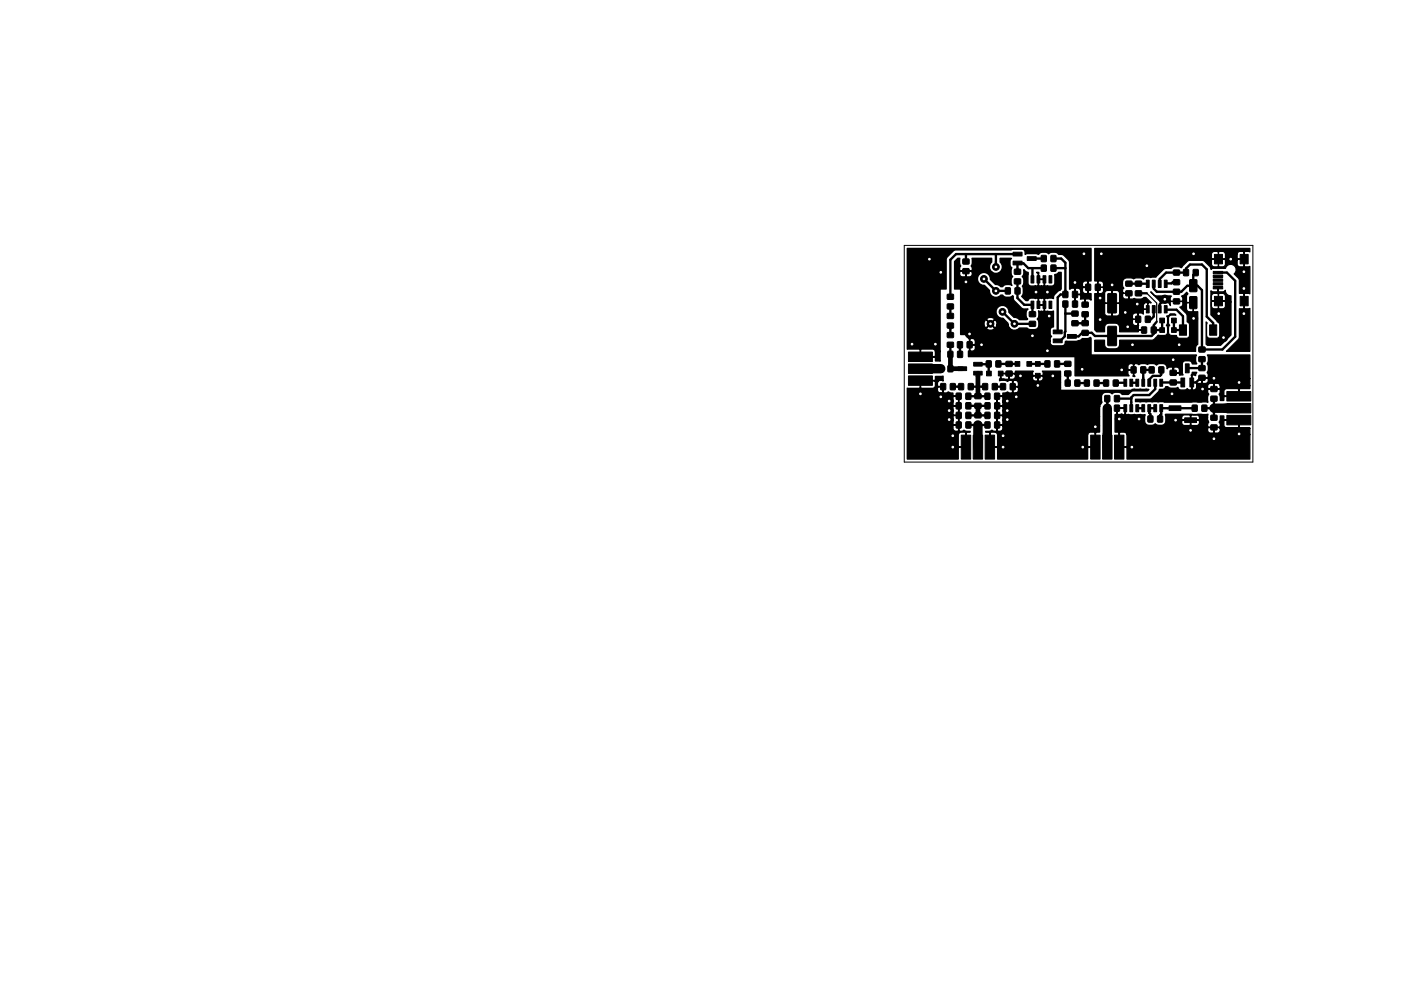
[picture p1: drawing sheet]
<svg xmlns="http://www.w3.org/2000/svg" width="297mm" height="210mm" viewBox="0 0 297 210" stroke-linecap="round" stroke-linejoin="round" font-family="sans-serif">
<path d="M191.7 52.1h73.9v45.9h-73.9z" fill="none" stroke="#000" stroke-width=".21"/>
<g fill="#000" stroke="#000" stroke-width=".21">
<path d="M204.2 57h1.2v1l-1.2 .1zM204.2 55h1.2v1h-1.2zM214.8 53.5h1.9v.8h-1.9zM214.8 55.4h1.9v.8h-1.9zM215.1 57.2l1.2-.1 .1 1-1.3 .1zM215.1 59.2h1.2l.1 1h-1.3zM217.8 54.5h1.9v.8h-1.9zM218.6 58.5h.6v1.5h-.6zM219.9 58.5h.6v1.5h-.6zM220.8 56.3h1v1.2h-1zM220.8 54.2h1v1.3h-1zM221.1 58.5h.6v1.5h-.6z"/>
<path d="M222.8 56.3h1.1l-.1 1.2h-1zM222.8 54.2h1.1l-.1 1.3h-1zM222.4 58.5h.6v1.5h-.6zM238.7 59.7h1.3v1h-1.3zM240.7 59.7h1.3v1h-1.2zM248.8 57.3h1.2l.1 1h-1.3zM248.8 59.4h1.2l.1 1h-1.3zM251 57.2h1l-.1 1.3-1-.1zM252.3 59.4l1.2-.1 .3 .1v2.3l-.1 .2h-1.3l-.2-.1zM253 57.2h1v1.3l-1-.1zM257.5 54h1.7v2h-1.7zM257.2 60h2v.5h-2z"/>
<path d="M257.2 59.2h2v.5h-2zM257.2 58.4h2v.5h-2zM257.2 57.6h2v.5h-2zM262.9 54h1.7v2h-1.7zM192.6 77.2h5.1v2h-5.1zM192.6 79.8h5.1v2h-5.1zM192.6 74.7h5.1v2h-5.1zM199 77.6h1l-.1 1.3-1-.1zM200.9 70.6h1.2v1h-1.2zM200.9 72.6h1.2v1l-1.2 .1zM200.9 66.5h1.2v1l-1.2 .1zM200.9 68.6h1.2v1h-1.2z"/>
<path d="M200.9 62.5h1.2v1h-1.2zM200.9 64.5h1.2v1h-1.2zM201 74.6h1v1.2h-1zM201 77.6h1v1.3l-1-.1zM203 72.5h1v1.3h-1zM203 74.6h1.1l-.1 1.2h-1zM203.1 77.8h1.8v.8h-1.8zM205.1 72.5h1v1.3h-1zM206.4 78.8h1.8v.8h-1.8zM206.4 76.9h1.8v.8h-1.8zM209.2 78.7h1v1h-1zM209.1 76.6h1v1.3l-1-.1z"/>
<path d="M211.2 76.6h1v1.3l-1-.1zM211.7 78.7h1v1h-1zM213.2 61.1h1v1.3l-1-.1zM213.3 76.7h1.3v1h-1.3zM213.3 78.8l1.3-.1v1l-1.3 .1zM215.2 76.7h1v1h-1zM215.2 61.1h1v1.3l-1-.1zM217.7 76.7h1v1h-1zM218.3 66.2l1.2-.1v1l-1.2 .1zM218.3 68.2h1.2v1h-1.2zM218.6 63.9h.6v1.5h-.6zM219.9 63.9h.6v1.5h-.6z"/>
<path d="M219.5 79.2h1v1h-1zM219.5 76.7h1v1h-1zM221.6 76.6h1v1.3l-1-.1zM221.1 63.9h.6v1.5h-.6zM222.4 63.9h.6v1.5h-.6zM223.3 70h1.9v.8h-1.9zM223.3 71.9h1.9v.8h-1.9zM223.6 76.6h1v1.3l-1-.1zM225.4 61.9h1v1.2h-1zM225.4 63.9h1v1.3l-1-.1zM225.8 76.7h1.2v1h-1.2zM225.8 78.7h1.2v1l-1.2 .1z"/>
<path d="M226.3 71h1.9v.8h-1.9zM227.3 68.1h1.2l.1 1h-1.3zM227.3 66h1.2l.1 1-1.3 .1zM227.4 61.9h1v1.2h-1zM227.4 63.9h1v1.3l-1-.1zM229.4 70.1h1.3v1h-1.2zM229.4 68.1l1.3-.1v1l-1.2 .1zM229.4 64.1h1.3v1h-1.2zM229.4 66.2h1.3v1h-1.2zM230.2 60.3h1v1.3h-1zM232.3 60.3h1l-.1 1.3h-1zM234.9 62.3h1.6l.2 .1v3.8l-.1 .2h-1.5l-.2-.1z"/>
<path d="M234.9 69.3l1.6-.1 .2 .2v3.7l-.1 .2-1.5 .1-.2-.2zM238.7 61.7h1.3v1l-1.3 .1zM239.8 77.9h1.1l-.1 1.2h-1zM240.7 61.7h1.3v1l-1.2 .1zM240.8 67.1h1v1.3h-1zM241.9 77.9h1v1.2h-1zM242.1 69.4h1l-.1 1.3-1-.1zM242.9 67.1h1l-.1 1.3h-1zM243 59.4h.6v1.6h-.6zM243 64.8h.6v1.6h-.6zM243.7 77.9h1v1.2h-1zM244.1 69.4h1v1.3l-1-.1z"/>
<path d="M244.3 59.4h.6v1.6h-.6zM244.3 64.8h.6v1.6h-.6zM245.6 59.4h.6v1.6h-.6zM245.6 64.8h.6v1.6h-.6zM245.7 77.9h1v1.2h-1zM245.9 67.5h1v1h-1zM245.9 69.5h1v1h-1zM246.9 59.4h.6v1.6h-.6zM246.9 64.8h.6v1.6h-.6zM248.1 78.6h1.3v1h-1.3zM248.4 67.5h1v1h-1zM248.4 69.5h1v1h-1z"/>
<path d="M248.8 63.4h1.2l.1 1-1.3 .1zM248.8 61.4h1.2l.1 1h-1.3zM251.3 77.2h.8v1.9h-.8zM250.1 68.9h1.5v2.2h-1.5zM252.3 63l1.2-.1 .3 .1v2.3l-.1 .2h-1.3l-.2-.1zM254.2 73.7l1.2-.1 .1 1-1.3 .1zM254.2 75.7h1.2l.1 1h-1.3zM254.2 79.6h1.2l.1 1-1.3 .1zM254.2 77.6h1.2l.1 1h-1.3zM256.5 68.9h1.5v2.2h-1.5zM257.5 62.9h1.7v2h-1.7zM257.2 60.8h2v.5h-2z"/>
<path d="M262.9 62.9h1.7v2h-1.7zM199.5 81.4h1l-.1 1.3-1-.1zM201.5 81.4h1v1.3l-1-.1zM202.8 85.5h1l-.1 1.2h-1zM202.8 83.4l1 .1-.1 1.2h-1zM202.8 89.5l1 .1v1.2h-1.1zM202.8 87.5h1v1.3l-1.1-.1zM203.3 81.4h1l-.1 1.3-1-.1zM203.8 92.3h2v5.1h-2zM204.8 85.5h1v1.2h-1zM204.8 83.4l1 .1v1.2h-1zM204.8 89.5l1 .1v1.2h-1z"/>
<path d="M204.8 87.5h1v1.3l-1-.1zM205.3 81.4h1v1.3l-1-.1zM206.3 92.3h2v5.1h-2zM206.7 89.7h1.2l.1 1h-1.3zM206.7 87.6h1.2l.1 1h-1.3zM206.7 85.6h1.2l.1 1h-1.3zM206.7 83.5h1.2l.1 1-1.3 .1zM208.4 81.4h1l-.1 1.3-1-.1zM208.9 92.3h2v5.1h-2zM208.9 83.4l1 .1-.1 1.2h-1zM208.9 89.5l1 .1-.1 1.2h-1zM208.9 87.5h1l-.1 1.3-1-.1z"/>
<path d="M208.9 85.5h1v1.2h-1zM210.4 81.4h1v1.3l-1-.1zM210.9 83.4l1 .1v1.2h-1zM210.9 89.5l1 .1v1.2h-1zM210.9 87.5h1v1.3l-1-.1zM210.9 85.5h1v1.2h-1zM212.2 81.4h1l-.1 1.3-1-.1zM214.2 81.4h1v1.3l-1-.1zM225.9 80.6l1 .1v1.2h-1zM227.9 80.6l1 .1v1.2h-1zM229.9 80.6l1.1 .1-.1 1.2h-1zM231.2 92.3h2v5.1h-2z"/>
<path d="M232 80.6l1 .1v1.2h-1zM233.8 92.3h2v5.1h-2zM234 80.6l1 .1v1.2h-1zM234.3 86h1l-.1 1.3-1-.1zM234.3 83.9l1 .1-.1 1.2h-1zM236.1 80.6l1 .1-.1 1.2h-1zM236.3 92.3h2v5.1h-2zM236.3 86h1v1.3l-1-.1zM236.3 83.9l1 .1v1.2h-1zM238.3 80.5h.6v1.5h-.6zM238.3 85.9h.6v1.5h-.6zM239.6 80.5h.6v1.5h-.6z"/>
<path d="M239.6 85.9h.6v1.5h-.6zM240.8 80.5h.6v1.5h-.6zM240.8 85.9h.6v1.5h-.6zM242.1 80.5h.6v1.5h-.6zM242.1 85.9h.6v1.5h-.6zM243.4 80.5h.6v1.5h-.6zM243.4 85.9h.6v1.5h-.6zM243.4 88.3h1v1.2h-1zM244.6 80.5h.6v1.5h-.6zM244.6 85.9h.6v1.5h-.6zM245.5 88.3h1l-.1 1.2h-1zM245.9 80.5h.6v1.5h-.6z"/>
<path d="M245.9 85.9h.6v1.5h-.6zM248.1 80.6h1.3v1l-1.3 .1zM250.4 80.2h.8v1.9h-.8zM247.9 86.1h2.5v1h-2.5zM252.3 80.2h.8v1.9h-.8zM252.8 86h1v1.3l-1-.1zM251.2 88.6h2.5v1h-2.5zM254.8 86h1.1l-.1 1.3-1-.1zM256.8 88.1h1.2v1h-1.2zM256.8 90.2h1.2v.9l-1.2 .1zM256.8 84.1h1.2v.9l-1.2 .1zM256.8 82h1.2v1l-1.2 .1z"/>
<path d="M260.1 85.6h5.1v2h-5.1zM260.1 83.1h5.1v2h-5.1zM260.1 88.1h5.1v2h-5.1z"/>
<circle cx="197.1" cy="55" r=".87"/>
<circle cx="199.5" cy="57.8" r=".87"/>
<circle cx="204.8" cy="59.8" r=".87"/>
<circle cx="208.6" cy="59.2" r=".72"/>
<circle cx="211.2" cy="56.6" r=".72"/>
<circle cx="227.9" cy="59.9" r=".87"/>
<circle cx="229.8" cy="53.8" r=".87"/>
<circle cx="233.5" cy="53.8" r=".87"/>
<circle cx="243.2" cy="56.4" r=".87"/>
<circle cx="253.1" cy="53.8" r=".87"/>
<circle cx="260.9" cy="55" r=".87"/>
<circle cx="263.7" cy="57.7" r=".87"/>
<circle cx="193.4" cy="73" r=".87"/>
<circle cx="198.3" cy="73" r=".87"/>
<circle cx="205.6" cy="70.9" r=".87"/>
<circle cx="208.1" cy="73.1" r=".87"/>
<circle cx="210" cy="68.7" r=".72"/>
<circle cx="211.2" cy="61.7" r=".72"/>
<circle cx="212.5" cy="66.2" r=".72"/>
<circle cx="215.1" cy="68.7" r=".72"/>
<circle cx="216.4" cy="79.8" r=".87"/>
<circle cx="218.9" cy="71.2" r=".87"/>
<circle cx="219.7" cy="62" r=".87"/>
<circle cx="222.1" cy="74.4" r=".87"/>
<circle cx="222.1" cy="62" r=".87"/>
<circle cx="222.5" cy="67.1" r=".87"/>
<circle cx="223.2" cy="79.8" r=".87"/>
<circle cx="229.4" cy="78.4" r=".87"/>
<circle cx="233.2" cy="67.8" r=".87"/>
<circle cx="233.2" cy="63.2" r=".87"/>
<circle cx="235.8" cy="60.4" r=".87"/>
<circle cx="237.8" cy="78.5" r=".87"/>
<circle cx="238.6" cy="66.3" r=".87"/>
<circle cx="239.1" cy="69.3" r=".87"/>
<circle cx="240.1" cy="73.1" r=".87"/>
<circle cx="241.1" cy="64.5" r=".87"/>
<circle cx="247" cy="63.5" r=".87"/>
<circle cx="248.7" cy="76.3" r=".87"/>
<circle cx="250" cy="73.1" r=".87"/>
<circle cx="253.1" cy="67.6" r=".87"/>
<circle cx="258.4" cy="66.5" r=".87"/>
<circle cx="259.4" cy="71.6" r=".87"/>
<circle cx="263.7" cy="66.5" r=".87"/>
<circle cx="263.7" cy="61.2" r=".87"/>
<circle cx="195.1" cy="83.6" r=".87"/>
<circle cx="199.5" cy="84.2" r=".87"/>
<circle cx="201.2" cy="87.1" r=".87"/>
<circle cx="201.2" cy="85.1" r=".87"/>
<circle cx="201.2" cy="89" r=".87"/>
<circle cx="202" cy="94.9" r=".87"/>
<circle cx="202" cy="92.5" r=".87"/>
<circle cx="212.7" cy="94.9" r=".87"/>
<circle cx="212.7" cy="92.5" r=".87"/>
<circle cx="213.6" cy="89" r=".87"/>
<circle cx="213.6" cy="87.1" r=".87"/>
<circle cx="213.6" cy="85.1" r=".87"/>
<circle cx="215.5" cy="84.2" r=".87"/>
<circle cx="220" cy="81.8" r=".87"/>
<circle cx="229.6" cy="94.9" r=".87"/>
<circle cx="232.2" cy="90.5" r=".87"/>
<circle cx="237.3" cy="88.9" r=".87"/>
<circle cx="240" cy="94.9" r=".87"/>
<circle cx="241.5" cy="88.9" r=".87"/>
<circle cx="248.5" cy="83.6" r=".87"/>
<circle cx="249.3" cy="89.1" r=".87"/>
<circle cx="252.4" cy="91.3" r=".87"/>
<circle cx="255" cy="82.5" r=".87"/>
<circle cx="257.4" cy="80.3" r=".87"/>
<circle cx="257.4" cy="93.1" r=".87"/>
<circle cx="262.7" cy="92.1" r=".87"/>
<circle cx="262.7" cy="81.1" r=".87"/>
</g>
<g fill="none" stroke="#000" stroke-width=".5">
<path d="M204.8 53.9v1.6M208.6 59.2l2.6 2.5h2.5M211.2 53.9v2.7M215.7 59.7v3.5l1.5 1.5h1.7M215.7 53.9h-13l-1.2 1.2v7.8M218.8 54.9h2.5M218.9 56.9v2.4M221.3 56.9h-3.3l-1-1h-1.3v1.8M223.3 54.9h1.7l.9 .8v6.8M223.4 56.9h2.5M249.4 59.9h-.8l-.2 .2h-1.2M258.2 57.8h1.9l1.8 1.8v11.8l-2.7 2.8h-4.4v-12.6l-.9-1h-.9v-2.3l.5-.5"/>
<path d="M201.5 65v2.1M201.5 69.1v2M201.5 73.1v2.1M201.5 75.2h.1M203.5 73.1v2.1M207.3 77.3l2.3-.1v2M211.7 77.2h4M212.5 66.2l2.6 2.5h3.8M218.3 77.2h3.8M218.9 64.6v2.1M225.8 62.5h-.9l-.6 .6v7.3M225.9 64.5v5.9l-.1 .1v.9l-1 .9h-.5"/>
<path d="M225.9 66.5h.1M225.9 66.5h2M226.4 77.2h-2.3M226.4 79.2v2.1M230.1 66.7v1.7l-.2 .2h-2M239.3 60.2h4M241.4 62.2h1.8M244.2 78.5h-1.8v2.7M244.6 65.6v1.6l-.6 .5h-.6M244.6 60.2v1l.7 .7h5.2l1.2-1.3h1.3M245.2 68.3l-.6 .7v1.8l-.4 .5h-12l-.7-.7h-2.1l-.7 .8h-1.3M245.9 60.2v-1l1.3-1.4h4.3v-.8l.8-.9h2.5l1.1 1v10.1l1.3 1.3v1.5"/>
<path d="M246.2 78.5v1l-.3 .3h-1.5l-.7 .7v.7M246.4 68v2h-1.8M247 63.5l-1.1 1.1v1M247.2 65.7h2.2l1.4 1.4v2.9M248.7 76.3v2.8M248.9 68v2h2.1M254.8 76.2v1.9h-3.1M202 82h1.8M205.3 84.1h4.1M205.3 86.1h4.1M205.3 90.2h4.1M205.3 88.1h4.1"/>
<path d="M205.8 82h3.1M210.9 82h1.8M228.4 81.3h2.1M232.5 81.3h2M234.8 85.4h.1M234.8 84.6v2M236.8 84.6h3.1M238.6 81.2l-2 .1M239.9 81.2h1.2M239.9 81.2h.1M241.1 86.6h1.3M244.9 86.6h-1.2v1l.2 .3v1"/>
<path d="M244.9 81.3v1.2l-1.2 1.3h-3.3l-.5 .5v2.3M246.2 81.1h4.6M253.3 86.6h-7.1v1.2l-.2 .3v.8M254.8 80.1h-.2l-1 1h-.9M255.3 86.6h2.1M257.4 84.6v4"/>
</g>
<path d="M243.2 62.2l2 2.1v4" fill="none" stroke="#000" stroke-width=".25"/>
<path d="M201.5 75.2v3h2.5M207.3 79.2v4.9M207.3 86.1v2" fill="none" stroke="#000" stroke-width="1"/>
<path d="M195.1 78.2h4.4M207.3 90.2v4.7M234.8 86.6v8.3M257.4 86.6h5.3" fill="none" stroke="#000" stroke-width="2"/>
<path d="M232.1 52.7h32.9v.7l-1-.1-.2 .2-.2-.2h-.8l-.5 .6h-2.5l-.5-.6h-.8l-.1 .2-.2-.2h-.8l-.6 .6v.9l.2 .2h1.3v-1.5l.1 1.5h1.3l.1-.2v-.9h2.5v.9l.2 .2h1.3v-1.5v1.5h-1.3l-.2 .2-5.3-.2-.2 .2v.9l.6 .5h.8l.1-.1 .1-1.5v1.5l.1 .1h.8l.5-.5v-.9h2.5l.1 1.1 .4 .3h.8l.2-.1v-1.5v1.5l.2 .1 1-.1v5.8l-1-.1-.2 .2v3l.2 .1 1-.1v9.1h-5l2.7-2.7 .1-6.3h.8l.2-.1v-3l-.2-.2-.8 .1-.1-3.1-1-1.1a1.15 1.15 0 0 0-.1-1.8 1.15 1.15 0 0 0-1.8 .6h-2.6l-.4 .3-.3-.7-1-1-.7-.3-2.8 .1-1.5 1.5a1.88 1.88 0 0 0-2.2 .2h-1.4l-1.8 1.8h-2.1l-.6 .4a2.05 2.05 0 0 0-2 0 1.73 1.73 0 0 0-2.3 .3l-.1 .6h-4l-.3-.4-.8-.1-.1 .2v1.1h1l.2-.1v-.7h4l.1 .8 .2 .2h-4.3l-.2-.1h-1v1.1l.1 .2 .8-.1 .3-.4v-.7h4.3l-.3 .4 .1 .6h-.7l-.5-.5h-.9l-.2 .2-.2-.2-1.1 .1-.3 .4v2.1l.2 .1h1.4v-2.5v2.5h1.4l.2-.1v-2.1l2 .1-1.2 .1-.2 .1 .1 .8 .4 .2h.7l.1-.1v-1l.1 1 .1 .1h1.1a1.97 1.97 0 0 0 1.9-.3h.5l1.1 1.1h-.6l-.2 .2a.5 .5 0 0 0-.8 .1l-8.1-.1-.2 .1v2l.5 .5h.9l.2-.1v-2.5v2.5l.2 .1h.9l.4-.2 .1-2.3h5.1l-.1 .9 .2 .2h.7l.1-1.2v1.2h-.8l-.2 .2 .1 .8-.5-.2h-.5l-.2 .2-.2-.2h-.5l-.5 .5v.7l.2 .1h1v-1.1l.1 1.2h-1.1l-.2 .1v.7l.3 .4 .7 .1 .2-.2v-1.1l.1 2 .1 .2 1.1 .1h-1.1l-.1 .3h-4l-.1-1.3-.5-.5a2.85 2.85 0 0 0-2.3 .2l-.3 .7v.9h-1.7l-.4-.4v-7.7h.5l.1-.2v-2.3l-.1-.2h-.5zM232.1 72.2h2.1v.9a.9 .9 0 0 0 .9 .9h1.4a.9 .9 0 0 0 .9-.9v-.9h6.8l.6-.3 .8-.8a2.04 2.04 0 0 0 1.7-.1 2.04 2.04 0 0 0 .2-1.7l-.2-.3a2.04 2.04 0 0 0 .2-1.8l-.1-.2h.3l.4-.4h1l.2 .2h-.9a.65 .65 0 0 0-.7 .7v1l.2 .6a2.04 2.04 0 0 0-.1 1.7l.3 .3 1.3 .1a.63 .63 0 0 0 .7 .6h1.5a.65 .65 0 0 0 .6-.7v-2.2l-.2-.4-.3-.2-.1-1.6-1.5-1.5 .6-.3 .1-.8-.2-.1h-2.3l-.2 .1v.7a.64 .64 0 0 0-.6-.6h-.6a.74 .74 0 0 1-1.2-.5l-1.7-1.8 .9 .8 3.4 .1-.2 .4v.6l.2 .1h2.3l.2-.1v-.6l-.3-.3 1.1-.9 .3 .3-.3 .5v1.2l.1 .2h1.3h-1.3l-.1 .2 .1 1.5 .4 .2h.7l.2-.1v-1.8v1.8l.2 .1h.8v7a1.21 1.21 0 0 0-.5 1.4h-21.4zM256.7 61.7l.4 .2h1l.1-.1v-.7l.1 .7 .1 .1h1l.4-.3a1.1 1.1 0 0 0 .9 1.2h-.9l-.5-.6h-.8l-.1 .2-.2-.2-1.1 .1-.3 .5v.9l.2 .2h1.3l.1-1.5v1.5h1.3l.1-.2v-.9h1.2v1.3l-4-.2-.2 .2v.9l.6 .5h.8l.1-.1 .1-1.5v1.5l.1 .1h.8l.5-.5v-.9h1.2v7l-2.2 2.2h-2.8l-.3-.2v-4.8l.3 .2-.2 .4v2.2a.65 .65 0 0 0 .7 .7h1.5a.65 .65 0 0 0 .6-.7v-2.4l-1.9-1.9z" fill="#000" stroke="#000" stroke-width=".25"/>
<path d="M202.4 55.5l.7-.7h.4l-.1 1 .3 .6-.2 .4v.5l.1 .2h2.4l.2-.2v-.5l-.3-.4a1.86 1.86 0 0 0 .2-1.6h4.2v.8a1.34 1.34 0 0 0 0 2.1l-6.7-.1-.1 .1v.5l.2 .5 .9 .1 .2-.2v-1v1l.2 .2h.6l.5-.3 .1-.8h4.1a1.38 1.38 0 0 0 1.9-.2 1.38 1.38 0 0 0-.1-1.9v-.8l2.3 .1h-.1a1.4 1.4 0 0 0 .2 1.9l-.1 .5a1.23 1.23 0 0 0 .3 1.4 1.62 1.62 0 0 0-.2 1.8 1.54 1.54 0 0 0-1.9 .3h-.4l-.3-.2-.8-.3-1.1-1v-.4a1.39 1.39 0 0 0-1.6-1.1 1.39 1.39 0 0 0-1.2 1.5 1.39 1.39 0 0 0 1.5 1.2l1.1 1.1v.4a1.38 1.38 0 0 0 1 1.1 1.38 1.38 0 0 0 1.4-.5h.4l.1 .2a1.98 1.98 0 0 0 2.1 0l.1 .8 .2 .3 1.4 1.4 .7 .3h.8a1.54 1.54 0 0 0-.1 2.1l-.1 .1h-1.7l-.2-.3-.9-.2-1.1-1v-.4a1.39 1.39 0 0 0-1.6-1.1 1.39 1.39 0 0 0-1.1 1.5 1.39 1.39 0 0 0 1.4 1.2l.3 .3h-2l-.1-.3a1.06 1.06 0 0 0-1.6 .3l.8 .9 .9-.9h2l.8 .8v.3h-2.3v-.5l-.2-.5-.3-.1-.9 .9-.9-.9-.3 .2a1.06 1.06 0 0 0 .3 1.6l.9-.9 .9 .9 .3-.1 .2-.6h2.3l.3 .7h-3.1l-.9-.9-.8 .9v.2a1.4 1.4 0 0 0 1.6 0l.1-.2h3.1a1.33 1.33 0 0 0 2.1 0l1.7 .1a1.75 1.75 0 0 0 2.4-.3 2.01 2.01 0 0 0-.2-1.8 1.94 1.94 0 0 0 .2-1.7l.2 .2h.8l.2-.2v-1.2h-1.3v-1.3l-.1-.2-1.7 .1-.3 .5h-.5l-.9-.9 .3-.4a2.26 2.26 0 0 0-.1-1.8 1.91 1.91 0 0 0 0-2.1l.3-.6v-.8l.6 .5 .3 .1-.1 2.2 .2 .5 .5 .2h1.4l.1-.2v-2.5l-.3-.2h.4v1.4l1.3 .1h-1.3v1.2l.2 .2h.8l.2-.2 .1-1.2v1.2l.1 .2h1.4a.66 .66 0 0 0 .7-.7l-.1-1.7 .4-.1 .5-.4h.5v3.5l-1.4 1.1-.2 .3v.6l-1.8-.1-.2 .2-.2-.2h-.8l-.2 .2v1.2h1.2l.1-1.2v2.5l.1 .2 1.8-.1-.1 3.4a.66 .66 0 0 0-.7 .6l.1 1.1 .3 .3a.82 .82 0 0 0-.4 .9h-15.8l-.3-.4-.7-.1-.2 .2v1.1h1l.2-.1v-.7h15.8l.1 .7 .4 .3h-16.3l-.2-.1h-1v1.1l.2 .2 .7-.1 .3-.4v-.7l18.4 .1 .5-.2 .3-.8h2.2l.8-.2 .5-.4a2.09 2.09 0 0 0 1.7-.2l.1 .1v3.5l.2 .1h22.2a2.01 2.01 0 0 0 0 1.9h-.9a.66 .66 0 0 0-.7-.7h-.8l-.4 .2-.2 .5v1.2h-.6l-.5-.5h-.7l-.1 .1v1.1h1.1l.2-.2v-.5h.6l.1 1.1-.7 .1-.2-.5h-1.2v-1.1l-.1-.1h-.7l-.4 .3a.95 .95 0 0 0-1-1.1 1.23 1.23 0 0 0-1.3 .4 1.61 1.61 0 0 0-1.9-.2 1.74 1.74 0 0 0-1.9 .1l-.4-.3h-.5l-.1 .2-.2-.2h-.6l-.5 .6v.6l.2 .2h1l.1-1.2v2.4l.2 .1-.1 .1-.3-.1 .1-.1v-1.2h-1l-.2 .2v.6l.3 .4h-11.5v-3.9l-.1-.1h-22.5v-1.2l.3-.2v-2.3l-.3-.2v-.7l-1.6-.1v-9.5l-.2-.2h-1.1zM192.4 52.7h38.9v6.9h-.4l-.2 .2-.2-.2h-.5l-.4 .3-.1 .9 .1 .1h1.1v-1.1l.1 1.2h-1.2l-.1 .1v.5h-.4l-.5-.5h-.5l-.2 .2v1.2h1.1l.1-.2v-.7h.4l.3 .6 .7 .1 .2-.2v-1.1v1.1l.2 .2h.4v1.4l-.4-.3h-.6l-.2 .2v1.1l-.1-1.1-.1-.2-.8 .1v-.8l-.1-.2h-1.1v2v-3.2l-.2-.2h-.5l-.4 .2v-5.6l-.3-.7a2.37 2.37 0 0 0-1.4-1h-.6a1.8 1.8 0 0 0-2.2-.2 1.68 1.68 0 0 0-2.2 .2l-.4-.2h-1.9l-.4 .2a.83 .83 0 0 0-.7-1.2h-1.9l-.4 .2h-11.7l-.6 .3-1.3 1.2-.2 .6v6.2h-1.1l-.2 .2v13.1h-1l-.5-.6h-2.5l-.1 .2v1.5h3l.1-.2v-.9h1l.1 2h-1.1v-.7l-.1-.2h-3.1v-1.5l-.1-.2-2.6 .1zM192.4 82.4h2.6l.1-.2v-1.5h3.1l.1-.1v-.7l1.7-.1-.1 1-.1-.1h-.5l-.4 .2h-.6l-.1-.1h-3v1.4l.1 .2h2.5l.5-.5v-1h.6l-.2 .9 .2 .2h1.1l-1.1 .1-.2 .1v.7l.3 .4 .8 .1 .1-.2 .1-1.1v1.1l.2 .2h.5l.4-.3 .2 .2 .7 .1v.5l.2 .1h1.1l-1.1 .1-.2 .2v1.6l.2 .2h1l.1-2v2.8l-.1-.8h-1l-.2 .2v.6v1l.2 .2h1l.1-1.2v1.2l-1.1 .1-.2 .1v1.7l.2 .1h1l.1-1.9v1.9l-1.1 .1-.2 .2v.6l.3 .4 .8 .1 .1-.1 .1-1.2v1.2l.2 .1h.5l.4-.2 .6 .2h.7v.2h-.7l-.2 .1-.2-.1h-.9l-.4 .3-.1 2.7 .1 .1h1.5v-3l.1 3.1h-1.6l-.1 .2v2.3h-10.8zM212.1 79.2h3l.2-.4h3.8l-.2 .6-6.7-.1v.9l.2 .2 1.4 .1 .1-.2 .1-1v1l.1 .2h.7l.4-.3 .1-.8h3.6l.2 .3h1.9l.2-.2v-.4l-.2-.3h3.8v1.1h-3.6l-.2-.2h-1.9l-.2 .2 .1 .7 .4 .3h.5l.1-.2v-1l.1 1 .1 .2h.5l.4-.3 .1-.7h3.6v1.3h-8.9l-.5-.5h-.5l-.2 .1v1.2h1.1l.1-.2v-.6h8.9v1h-8.9l-.1-.1h-1.1v1.1l.2 .2h.5l.4-.3 .1-.9h8.9l.1 .5 .1 .1h14.9l.1-.2 .5-.1 3.1 .1-.3 .3h-2.9l-.7 .3-.5 .5h-1.3a1.8 1.8 0 0 0-2.2-.2 1.52 1.52 0 0 0-2.1 .3v1.5h-21v-1l-.1-.2h-1.1v2h1.1l.1-.2v-.6h21v.1l-.4 .9h-20.6l-.1-.2h-1.1v2h1.1l.1-.2v-1.6h20.6l-.1 2h-20.5l-.1-.1h-1.1v1.9h1.1l.1-.1v-1.7h20.5v2.1h-20.5l-.1-.2h-1.1v1.2l.2 .1h.5l.4-.3 .1-.8h20.5v1.3h-.7l-.1 .1-.2-.1h-1l-.5 .5h-19.1l-.5-.5h-.9l-.2 .1v3h1.5l.1-.1v-2.5h19.1v2.5l.2 .1h1.4l.1-3v3.1h-1.5l-.2 .2v2.3h-19.1v-2.3l-.1-.2h-1.6v-3.1l-.1-.1h-.7v-.2h.7l.6-.2 .4 .2h.5l.2-.1v-7.4h1.1l.1-.1v-.5l.7-.1 .3-.2 .4 .3h.5l.2-.2v-2.4l-.2-.1h-.5l-.4 .2a1.8 1.8 0 0 0-1.7-.1v-.4l.2-.2zM240.8 84.7h3.2l1.6-1.5 .2-.6h.7a.64 .64 0 0 0 .6-.6l.5 .1a2.07 2.07 0 0 0 2.1 .1 .64 .64 0 0 0 .7 .6l1-.1 .3-.2a.6 .6 0 0 0 .9 .1l-.1-3 .3-.6h.9l-.2 .7a.56 .56 0 0 0-.8 0v2.9a.61 .61 0 0 0 1-.4v-.9l-.1-.1 .4 .2h.7l.1-.2v-1.1h1.2l.2-.1v-.6l-.3-.3a1.72 1.72 0 0 0 0-1.9 1.73 1.73 0 0 0 .1-1.9h9v5h-8.8l-.2-.1h-1.1v1l.1 .2 .9-.1 .3-.4v-.6h8.8v1.5h-6.3l-.5-.5h-.6l-.2 .2-.2-.2h-.6l-.6 .5v.5l.2 .2h1.2v-1v1h1.2l.1-.2v-.5h6.3v.6h-2.2l-.1 .2-.2-.2-2.8 .1-.2 .4v1l.1 .2h3l.1-1.5v1.5h-3.1l-.1 .2v.7h-.8v-.7l-.2-.7 .2-.4v-.5l-.1-.1h-2.4l-.2 .1v.5l.3 .4a1.79 1.79 0 0 0-.2 1.7h-9.2l-.4-.1-4.7 .1-1-.1zM236.8 86.6h1.8h-1.8v1.2l.2 .2 .8-.2a.47 .47 0 0 0 .8 0v-1.2v1.2l.2 .2 3-.1 1 .1-.1 .1a1.79 1.79 0 0 0 .5 2.1 2.01 2.01 0 0 0 1.8-.2 1.52 1.52 0 0 0 2.1-.3v-1.8h9l-.1 .6h-1.7l-.5-.5h-1.2l-.1 .2-.3-.2h-1.2l-.5 .5v.5l.2 .1h1.7l.1-.9v.9h1.7l.1-.1v-.5h1.7l.1 .8-5.4-.1-.2 .1v.5l.5 .5h1.2l.2-.2 .1-.9v.9l.1 .2h1.2l.4-.3 .1-.7h1.8l.2 .3-.3 .4v.5l.2 .2h2.4l.1-.2v-.5l-.2-.4 .2-.6v-.7h.8v.7l.1 .1h3.1l-3.1 .1-.1 .1v1l.2 .4 2.8 .1 .1-.2 .1-1.4v1.4l.1 .2 2.2 .1h-6.3l-.1-.2h-2.4l-.2 .2v.5l.3 .4 .9 .1 .2-.2v-1v1l.2 .2 .8-.1 .3-.4v-.5h6.3v1.3h-26l-.6-.5h-.9l-.2 .1v3h1.5l.2-.1v-2.5h26v5.2h-26v-2.3l-.2-.2h-1.5v-3.1l-.2-.1h-.7v-3.7l.4-.2z" fill="#000" stroke="#000" stroke-width=".3"/>
<g fill="#fff" stroke="#fff" stroke-width=".21">
<circle cx="219.7" cy="62" r=".17"/>
<circle cx="222.1" cy="62" r=".17"/>
<circle cx="222.5" cy="67.1" r=".17"/>
<circle cx="218.9" cy="71.2" r=".17"/>
<circle cx="222.1" cy="74.4" r=".17"/>
<circle cx="204.8" cy="59.8" r=".17"/>
<circle cx="197.1" cy="55" r=".17"/>
<circle cx="199.5" cy="57.8" r=".17"/>
<circle cx="208.1" cy="73.1" r=".17"/>
<circle cx="205.6" cy="70.9" r=".17"/>
<circle cx="198.3" cy="73" r=".17"/>
<circle cx="193.4" cy="73" r=".17"/>
<circle cx="195.1" cy="83.6" r=".17"/>
<circle cx="199.5" cy="84.2" r=".17"/>
<circle cx="201.2" cy="85.1" r=".17"/>
<circle cx="201.2" cy="87.1" r=".17"/>
<circle cx="201.2" cy="89" r=".17"/>
<circle cx="202" cy="92.5" r=".17"/>
<circle cx="212.7" cy="92.5" r=".17"/>
<circle cx="213.6" cy="89" r=".17"/>
<circle cx="213.6" cy="87.1" r=".17"/>
<circle cx="213.6" cy="85.1" r=".17"/>
<circle cx="215.5" cy="84.2" r=".17"/>
<circle cx="216.4" cy="79.8" r=".17"/>
<circle cx="220" cy="81.8" r=".17"/>
<circle cx="223.2" cy="79.8" r=".17"/>
<circle cx="237.3" cy="88.9" r=".17"/>
<circle cx="232.2" cy="90.5" r=".17"/>
<circle cx="229.6" cy="94.9" r=".17"/>
<circle cx="240" cy="94.9" r=".17"/>
<circle cx="252.4" cy="91.3" r=".17"/>
<circle cx="249.3" cy="89.1" r=".17"/>
<circle cx="257.4" cy="93.1" r=".18"/>
<circle cx="262.7" cy="92.1" r=".18"/>
<circle cx="262.7" cy="81.1" r=".18"/>
<circle cx="257.4" cy="80.3" r=".18"/>
<circle cx="255" cy="82.5" r=".18"/>
<circle cx="248.7" cy="76.3" r=".17"/>
<circle cx="241.5" cy="88.9" r=".17"/>
<circle cx="248.5" cy="83.6" r=".17"/>
<circle cx="237.8" cy="78.5" r=".17"/>
<circle cx="229.4" cy="78.4" r=".17"/>
<circle cx="202" cy="94.9" r=".17"/>
<circle cx="212.7" cy="94.9" r=".17"/>
<circle cx="227.9" cy="59.9" r=".17"/>
<circle cx="229.8" cy="53.8" r=".17"/>
<circle cx="247" cy="63.5" r=".17"/>
<circle cx="260.9" cy="55" r=".18"/>
<circle cx="263.7" cy="57.7" r=".18"/>
<circle cx="263.7" cy="61.2" r=".18"/>
<circle cx="263.7" cy="66.5" r=".18"/>
<circle cx="258.4" cy="66.5" r=".18"/>
<circle cx="259.4" cy="71.6" r=".18"/>
<circle cx="253.1" cy="67.6" r=".17"/>
<circle cx="238.6" cy="66.3" r=".17"/>
<circle cx="241.1" cy="64.5" r=".17"/>
<circle cx="235.8" cy="60.4" r=".17"/>
<circle cx="233.2" cy="63.2" r=".17"/>
<circle cx="233.2" cy="67.8" r=".17"/>
<circle cx="253.1" cy="53.8" r=".17"/>
<circle cx="233.5" cy="53.8" r=".17"/>
<circle cx="243.2" cy="56.4" r=".17"/>
<circle cx="250" cy="73.1" r=".17"/>
<circle cx="240.1" cy="73.1" r=".17"/>
<circle cx="239.1" cy="69.3" r=".17"/>
<circle cx="210" cy="68.7" r=".17"/>
<circle cx="212.5" cy="66.2" r=".17"/>
<circle cx="215.1" cy="68.7" r=".17"/>
<circle cx="211.2" cy="61.7" r=".17"/>
<circle cx="208.6" cy="59.2" r=".17"/>
<circle cx="211.2" cy="56.6" r=".17"/>
<circle cx="260.9" cy="61.6" r=".18"/>
<circle cx="260.9" cy="57.2" r=".18"/>
</g>
</svg>
